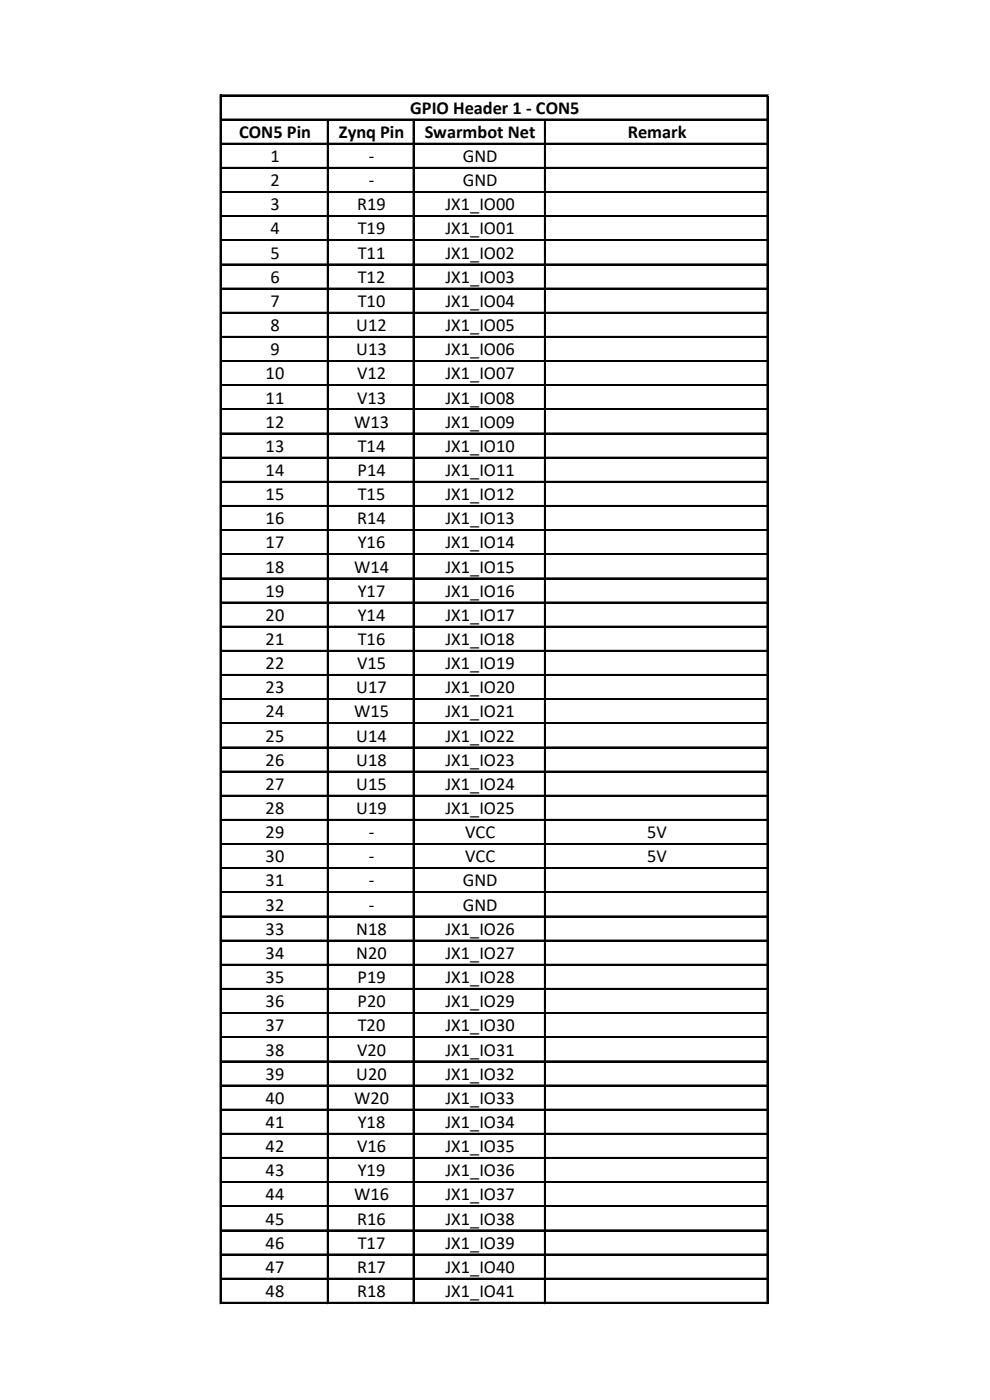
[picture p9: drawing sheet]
<svg xmlns="http://www.w3.org/2000/svg" width="210mm" height="297mm" viewBox="0 0 210 297" stroke-linecap="round" stroke-linejoin="round" font-family="sans-serif">
<defs><g id="words">
<g font-size="3.9">
<text x="50.7" y="29.3">CON5 Pin</text>
<text x="71.9" y="29.3">Zynq Pin</text>
<text x="87" y="24.1">GPIO Header 1 - CON5</text>
<text x="90.1" y="29.3">Swarmbot Net</text>
<text x="133.2" y="29.3">Remark</text>
<text x="57.4" y="34.4">1</text>
<text x="78.2" y="34.4">-</text>
<text x="98.2" y="34.4">GND</text>
<text x="57.4" y="39.5">2</text>
<text x="78.2" y="39.5">-</text>
<text x="98.2" y="39.5">GND</text>
<text x="57.4" y="44.6">3</text>
<text x="75.8" y="44.6">R19</text>
<text x="94.5" y="44.6">JX1_IO00</text>
<text x="57.4" y="49.7">4</text>
<text x="75.9" y="49.7">T19</text>
<text x="94.5" y="49.7">JX1_IO01</text>
<text x="57.4" y="54.9">5</text>
<text x="57.4" y="60">6</text>
<text x="75.9" y="54.9">T11</text>
<text x="75.9" y="60">T12</text>
<text x="94.5" y="54.9">JX1_IO02</text>
<text x="94.5" y="60">JX1_IO03</text>
<text x="57.4" y="65.1">7</text>
<text x="75.9" y="65.1">T10</text>
<text x="94.5" y="65.1">JX1_IO04</text>
<text x="57.4" y="70.2">8</text>
<text x="75.6" y="70.2">U12</text>
<text x="94.5" y="70.2">JX1_IO05</text>
<text x="57.4" y="75.4">9</text>
<text x="75.6" y="75.4">U13</text>
<text x="94.5" y="75.4">JX1_IO06</text>
<text x="56.4" y="80.5">10</text>
<text x="75.8" y="80.5">V12</text>
<text x="94.5" y="80.5">JX1_IO07</text>
<text x="56.4" y="85.6">11</text>
<text x="75.8" y="85.6">V13</text>
<text x="94.5" y="85.6">JX1_IO08</text>
<text x="56.4" y="90.7">12</text>
<text x="56.4" y="95.9">13</text>
<text x="75.1" y="90.7">W13</text>
<text x="75.9" y="95.9">T14</text>
<text x="94.5" y="90.7">JX1_IO09</text>
<text x="94.5" y="95.9">JX1_IO10</text>
<text x="56.4" y="101">14</text>
<text x="75.8" y="101">P14</text>
<text x="94.5" y="101">JX1_IO11</text>
<text x="56.4" y="106.1">15</text>
<text x="75.9" y="106.1">T15</text>
<text x="94.5" y="106.1">JX1_IO12</text>
<text x="56.4" y="111.2">16</text>
<text x="75.8" y="111.2">R14</text>
<text x="94.5" y="111.2">JX1_IO13</text>
<text x="56.4" y="116.3">17</text>
<text x="75.9" y="116.3">Y16</text>
<text x="94.5" y="116.3">JX1_IO14</text>
<text x="56.4" y="121.5">18</text>
<text x="75.1" y="121.5">W14</text>
<text x="94.5" y="121.5">JX1_IO15</text>
<text x="56.4" y="126.6">19</text>
<text x="56.4" y="131.7">20</text>
<text x="75.9" y="126.6">Y17</text>
<text x="75.9" y="131.7">Y14</text>
<text x="94.5" y="126.6">JX1_IO16</text>
<text x="94.5" y="131.7">JX1_IO17</text>
<text x="56.4" y="136.8">21</text>
<text x="75.9" y="136.8">T16</text>
<text x="94.5" y="136.8">JX1_IO18</text>
<text x="56.4" y="142">22</text>
<text x="75.8" y="142">V15</text>
<text x="94.5" y="142">JX1_IO19</text>
<text x="56.4" y="147.1">23</text>
<text x="75.6" y="147.1">U17</text>
<text x="94.5" y="147.1">JX1_IO20</text>
<text x="56.4" y="152.2">24</text>
<text x="75.1" y="152.2">W15</text>
<text x="94.5" y="152.2">JX1_IO21</text>
<text x="56.4" y="157.3">25</text>
<text x="75.6" y="157.3">U14</text>
<text x="94.5" y="157.3">JX1_IO22</text>
<text x="56.4" y="162.5">26</text>
<text x="56.4" y="167.6">27</text>
<text x="75.6" y="162.5">U18</text>
<text x="75.6" y="167.6">U15</text>
<text x="94.5" y="162.5">JX1_IO23</text>
<text x="94.5" y="167.6">JX1_IO24</text>
<text x="56.4" y="172.7">28</text>
<text x="75.6" y="172.7">U19</text>
<text x="94.5" y="172.7">JX1_IO25</text>
<text x="56.4" y="177.8">29</text>
<text x="78.2" y="177.8">-</text>
<text x="98.7" y="177.8">VCC</text>
<text x="137.3" y="177.8">5V</text>
<text x="56.4" y="182.9">30</text>
<text x="78.2" y="182.9">-</text>
<text x="98.7" y="182.9">VCC</text>
<text x="137.3" y="182.9">5V</text>
<text x="56.4" y="188.1">31</text>
<text x="78.2" y="188.1">-</text>
<text x="98.2" y="188.1">GND</text>
<text x="56.4" y="193.2">32</text>
<text x="78.2" y="193.2">-</text>
<text x="98.2" y="193.2">GND</text>
<text x="56.4" y="198.3">33</text>
<text x="56.4" y="203.4">34</text>
<text x="75.6" y="198.3">N18</text>
<text x="75.6" y="203.4">N20</text>
<text x="94.5" y="198.3">JX1_IO26</text>
<text x="94.5" y="203.4">JX1_IO27</text>
<text x="56.4" y="208.6">35</text>
<text x="75.8" y="208.6">P19</text>
<text x="94.5" y="208.6">JX1_IO28</text>
<text x="56.4" y="213.7">36</text>
<text x="75.8" y="213.7">P20</text>
<text x="94.5" y="213.7">JX1_IO29</text>
<text x="56.4" y="218.8">37</text>
<text x="75.9" y="218.8">T20</text>
<text x="94.5" y="218.8">JX1_IO30</text>
<text x="56.4" y="223.9">38</text>
<text x="75.8" y="223.9">V20</text>
<text x="94.5" y="223.9">JX1_IO31</text>
<text x="56.4" y="229.1">39</text>
<text x="75.6" y="229.1">U20</text>
<text x="94.5" y="229.1">JX1_IO32</text>
<text x="56.4" y="234.2">40</text>
<text x="56.4" y="239.3">41</text>
<text x="75.1" y="234.2">W20</text>
<text x="75.9" y="239.3">Y18</text>
<text x="94.5" y="234.2">JX1_IO33</text>
<text x="94.5" y="239.3">JX1_IO34</text>
<text x="56.4" y="244.4">42</text>
<text x="75.8" y="244.4">V16</text>
<text x="94.5" y="244.4">JX1_IO35</text>
<text x="56.4" y="249.5">43</text>
<text x="75.9" y="249.5">Y19</text>
<text x="94.5" y="249.5">JX1_IO36</text>
<text x="56.4" y="254.7">44</text>
<text x="75.1" y="254.7">W16</text>
<text x="94.5" y="254.7">JX1_IO37</text>
<text x="56.4" y="259.8">45</text>
<text x="75.8" y="259.8">R16</text>
<text x="94.5" y="259.8">JX1_IO38</text>
<text x="56.4" y="264.9">46</text>
<text x="75.9" y="264.9">T17</text>
<text x="94.5" y="264.9">JX1_IO39</text>
<text x="56.4" y="270">47</text>
<text x="56.4" y="275.2">48</text>
<text x="75.8" y="270">R17</text>
<text x="75.8" y="275.2">R18</text>
<text x="94.5" y="270">JX1_IO40</text>
<text x="94.5" y="275.2">JX1_IO41</text>
</g>
</g></defs>
<g fill="none" stroke="#000" stroke-width=".21">
<path d="M46.7 20.1v256.5M47 20.1h116M47 25.3h116M47 30.4h116M47 35.5h116M69.4 25.6v251M87.6 25.6v251M115.5 25.6v251M162.7 20.5v256.1M47 40.6h116M47 45.7h116M47 50.9h116"/>
<path d="M47 56h116M47 61.1h116M47 66.2h116M47 71.4h116M47 76.5h116M47 81.6h116M47 86.7h116M47 91.8h116M47 97h116M47 102.1h116M47 107.2h116M47 112.3h116"/>
<path d="M47 117.5h116M47 122.6h116M47 127.7h116M47 132.8h116M47 138h116M47 143.1h116M47 148.2h116M47 153.3h116M47 158.5h116M47 163.6h116M47 168.7h116M47 173.8h116"/>
<path d="M47 178.9h116M47 184.1h116M47 189.2h116M47 194.3h116M47 199.4h116M47 204.6h116M47 209.7h116M47 214.8h116M47 219.9h116M47 225.1h116M47 230.2h116M47 235.3h116"/>
<path d="M47 240.4h116M47 245.5h116M47 250.7h116M47 255.8h116M47 260.9h116M47 266h116M47 271.2h116M47 276.3h116"/>
</g>
<g fill="none" stroke="#000" stroke-width=".34">
<path d="M46.8 20.1v256.5M47 20.3h116M47 25.4h116M47 30.5h116M47 35.7h116M69.6 25.6v251M87.8 25.6v251M115.6 25.6v251M162.8 20.4v256.2M47 40.8h116M47 45.9h116M47 51h116"/>
<path d="M47 56.1h116M47 61.3h116M47 66.4h116M47 71.5h116M47 76.6h116M47 81.8h116M47 86.9h116M47 92h116M47 97.1h116M47 102.3h116M47 107.4h116M47 112.5h116"/>
<path d="M47 117.6h116M47 122.7h116M47 127.9h116M47 133h116M47 138.1h116M47 143.2h116M47 148.4h116M47 153.5h116M47 158.6h116M47 163.7h116M47 168.9h116M47 174h116"/>
<path d="M47 179.1h116M47 184.2h116M47 189.3h116M47 194.5h116M47 199.6h116M47 204.7h116M47 209.8h116M47 215h116M47 220.1h116M47 225.2h116M47 230.3h116M47 235.5h116"/>
<path d="M47 240.6h116M47 245.7h116M47 250.8h116M47 255.9h116M47 261.1h116M47 266.2h116M47 271.3h116M47 276.4h116"/>
</g>
<use href="#words"/>
</svg>
